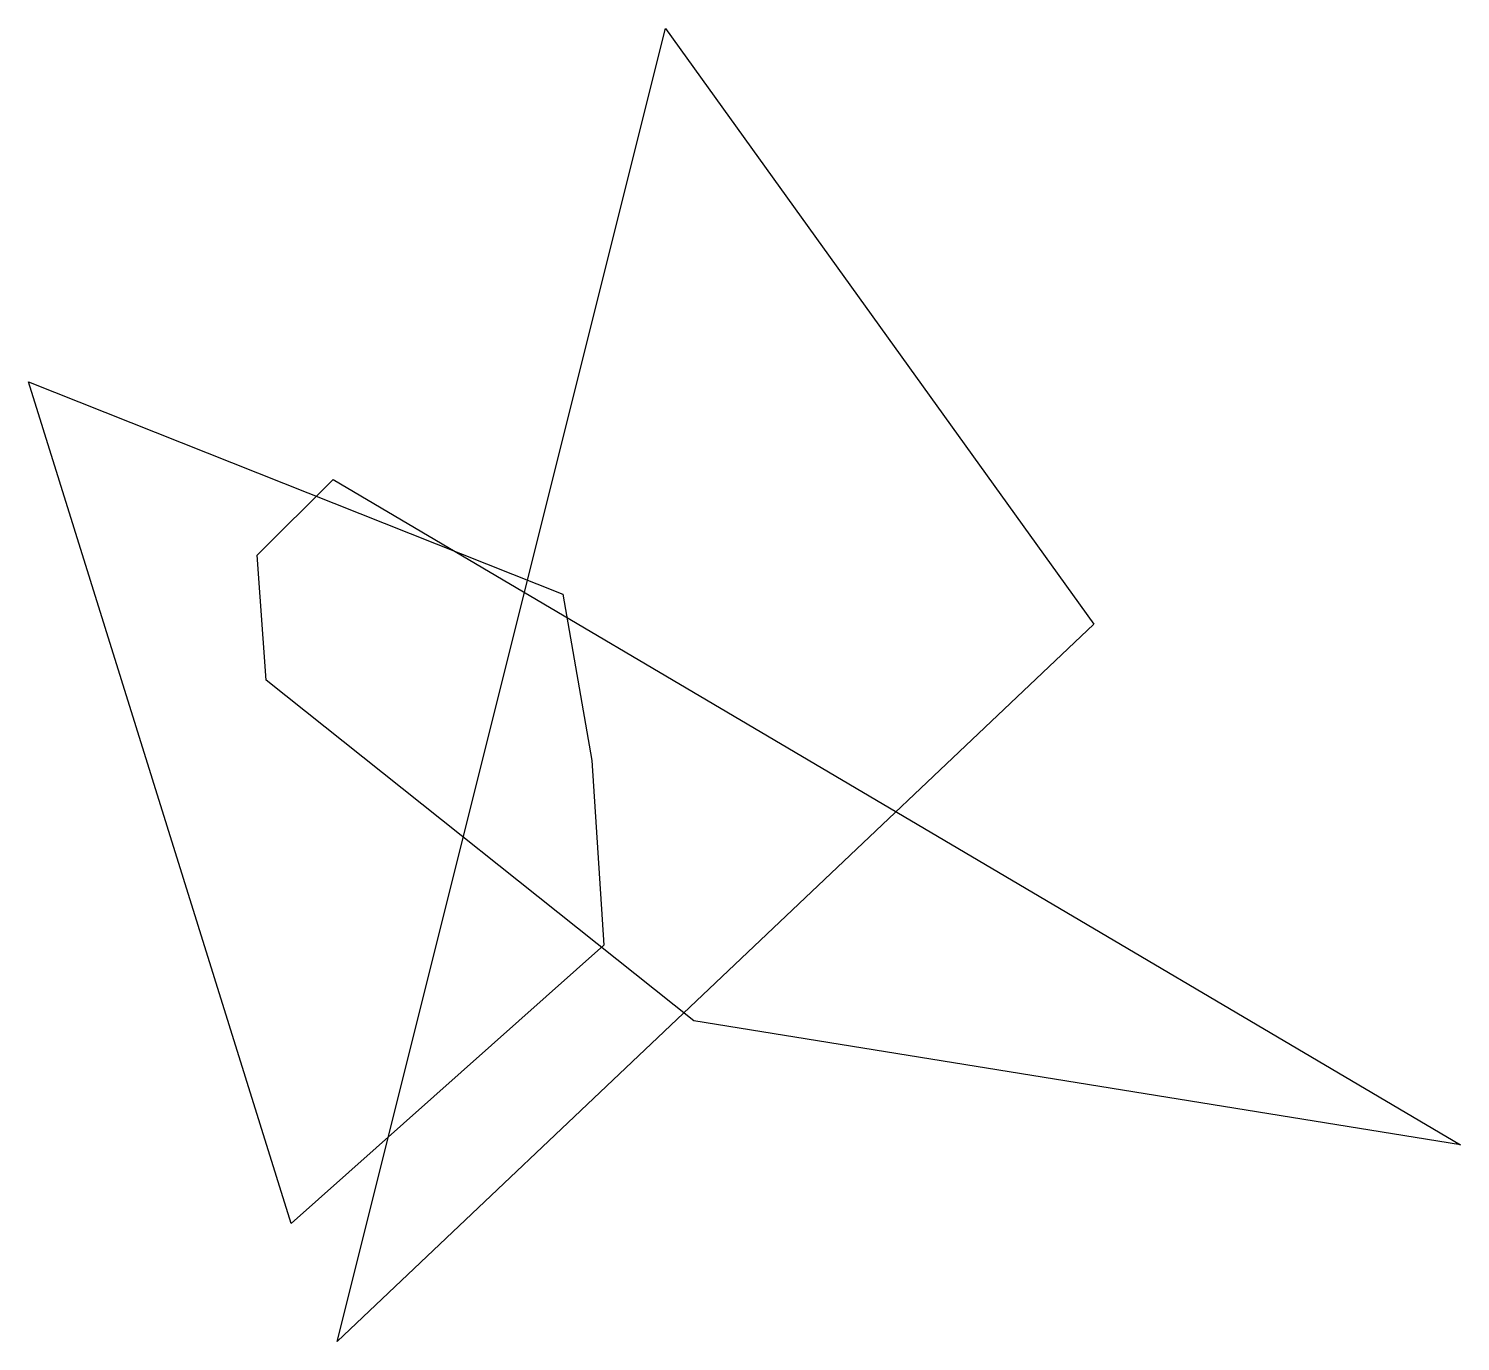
# Model space of a CAD drawing. Extents: x -0.92 to 1.37, y -0.63 to 1.46.
import ezdxf

# ---------------------------------------------------------------- set-up
doc = ezdxf.new("R2010")
doc.units = 0

msp = doc.modelspace()

# ---------------------------------------------------------------- linework, layer by layer
at = {"layer": 'OUTLINE_nt', "linetype": 'CONTINUOUS'}
msp.add_polyline3d([(1.3693, -0.3191, 0), (0.1441, -0.1211, 0), (-0.5392, 0.4236, 0), (-0.5536, 0.6235, 0), (-0.4321, 0.744, 0), (1.3693, -0.3191, 0)], close=True, dxfattribs=at)
at = {"layer": 'OUTLINE_ot', "linetype": 'CONTINUOUS'}
msp.add_polyline3d([(-0.4995, -0.445, 0), (-0.9191, 0.9001, 0), (-0.0651, 0.5611, 0), (-0.0187, 0.2952, 0), (0, 0, 0), (-0.4995, -0.445, 0)], close=True, dxfattribs=at)
at = {"layer": 'OUTLINE_q', "linetype": 'CONTINUOUS'}
msp.add_polyline3d([(-0.4261, -0.6332, 0), (0.0988, 1.4648, 0), (0.7834, 0.5129, 0), (-0.4261, -0.6332, 0)], close=True, dxfattribs=at)

doc.saveas('drawing.dxf')
